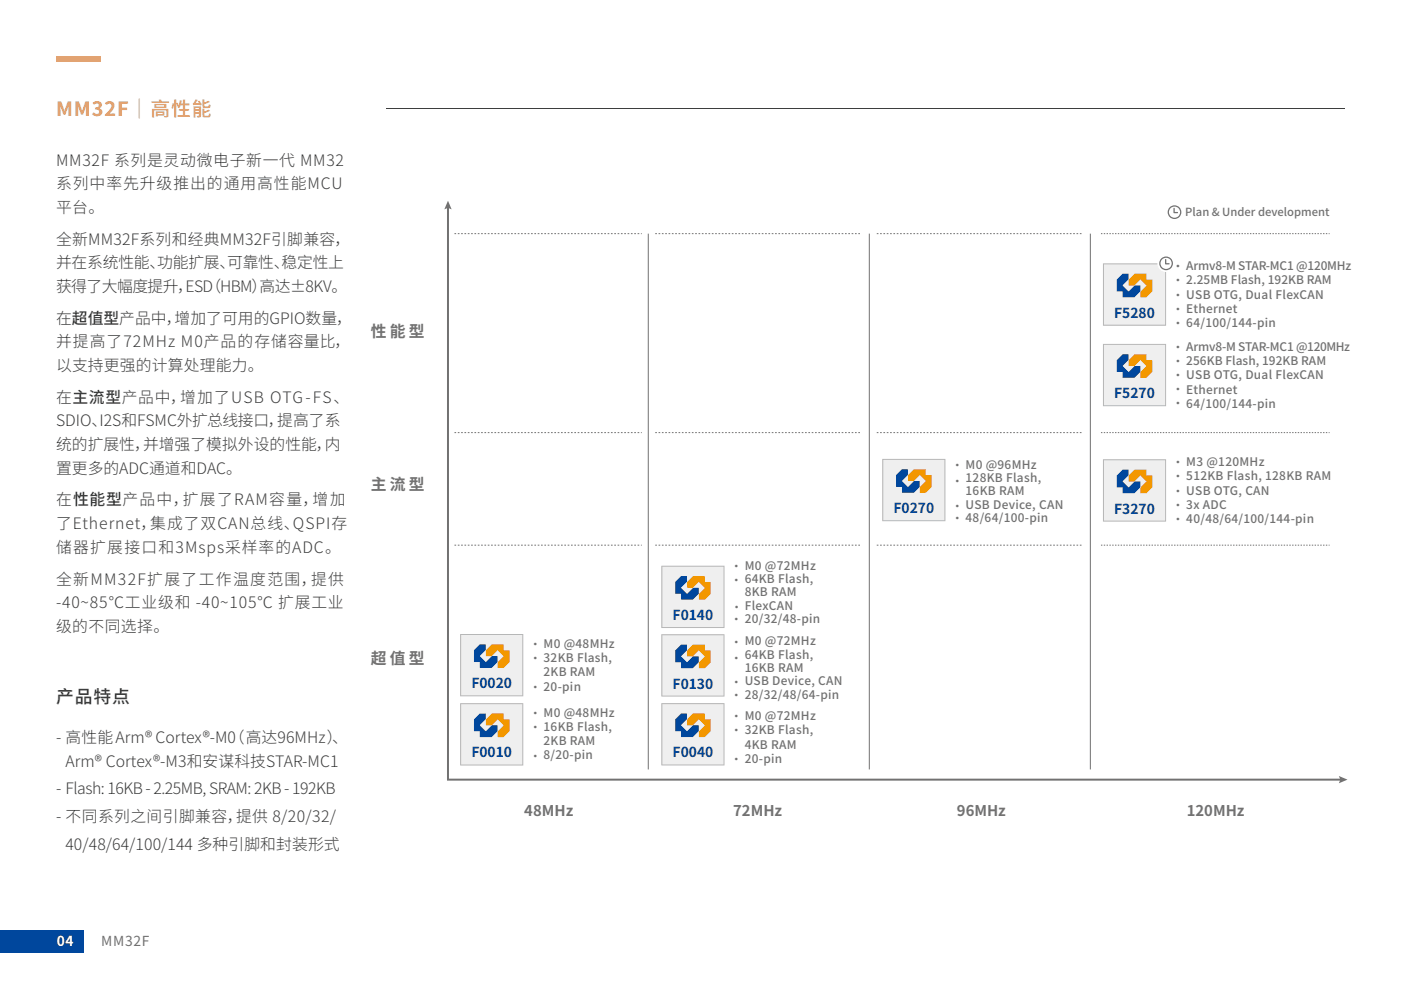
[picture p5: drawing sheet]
<svg xmlns="http://www.w3.org/2000/svg" width="250mm" height="176mm" viewBox="0 0 250 176" stroke-linecap="round" stroke-linejoin="round" font-family="sans-serif">
<defs><g id="words">
<text font-size="3.5" fill="#f19669" x="10" y="20.7">MM32F｜高性能</text>
<text font-size="3.2" fill="#3d3e3e" x="10" y="125.5">产品特点</text>
<g font-size="2.8" fill="#3d3e3e">
<text x="10" y="29.6">MM32F 系列是灵动微电子新一代 MM32</text>
<text x="10" y="33.8">系列中率先升级推出的通用高性能MCU</text>
<text x="10" y="38">平台。</text>
<text x="10" y="43.7">全新MM32F系列和经典MM32F引脚兼容，</text>
<text x="10" y="47.9">并在系统性能、</text>
<text x="28" y="47.9">功能扩展、</text>
<text x="40.5" y="47.9">可靠性、</text>
<text x="50.2" y="47.9">稳定性上</text>
<text x="10" y="52.1">获得了大幅度提升，</text>
<text x="33.1" y="52.1">ESD</text>
<text x="36.6" y="52.1">（HBM）</text>
<text x="46.3" y="52.1">高达±8KV。</text>
<text x="10" y="57.8">在超值型产品中，增加了可用的GPIO数量，</text>
<text x="10" y="62">并提高了72MHz M0产品的存储容量比，</text>
<text x="10" y="66.2">以支持更强的计算处理能力。</text>
<text x="10" y="71.9">在主流型产品中，增加了USB OTG-FS、</text>
<text x="10" y="76.1">SDIO、</text>
<text x="17.8" y="76.1">I2S和FSMC外扩总线接口，提高了系</text>
<text x="10" y="80.4">统的扩展性，并增强了模拟外设的性能，内</text>
<text x="10" y="84.6">置更多的ADC通道和DAC。</text>
<text x="10" y="90.2">在性能型产品中，扩展了RAM容量，增加</text>
<text x="10" y="94.5">了Ethernet，集成了双CAN总线、QSPI存</text>
<text x="10" y="98.7">储器扩展接口和3Msps采样率的ADC。</text>
<text x="10" y="104.3">全新MM32F扩展了工作温度范围，提供</text>
<text x="10" y="108.6">-40~85℃工业级和 -40~105℃ 扩展工业</text>
<text x="10" y="112.8">级的不同选择。</text>
<text x="10" y="132.6">- 高性能Arm® Cortex®-M0</text>
<text x="11.7" y="136.9">Arm® Cortex®-M3和安谋科技STAR-MC1</text>
<text x="40.8" y="132.6">（高达96MHz）</text>
<text x="59.3" y="132.6">、</text>
<text x="10" y="141.8">- Flash: 16KB - 2.25MB, SRAM: 2KB - 192KB</text>
<text x="10" y="146.7">- 不同系列之间引脚兼容，提供 8/20/32/</text>
<text x="11.7" y="151.7">40/48/64/100/144 多种引脚和封装形式</text>
</g>
<g font-size="2.8" fill="#727171">
<text x="208.8" y="48.6">•</text>
<text x="208.8" y="51.1">•</text>
<text x="208.8" y="53.7">•</text>
<text x="208.8" y="56.2">•</text>
<text x="208.8" y="58.7">•</text>
<text x="66.2" y="60.1">性 能 型</text>
<text x="208.8" y="63">•</text>
<text x="208.8" y="65.5">•</text>
<text x="208.8" y="68">•</text>
<text x="208.8" y="70.6">•</text>
<text x="208.8" y="73.1">•</text>
<text x="208.8" y="83.6">•</text>
<text x="66.2" y="87.5">主 流 型</text>
<text x="169.4" y="84.1">•</text>
<text x="169.4" y="86.9">•</text>
<text x="208.8" y="86.1">•</text>
<text x="208.8" y="88.7">•</text>
<text x="169.4" y="91.3">•</text>
<text x="169.4" y="93.5">•</text>
<text x="208.8" y="91.2">•</text>
<text x="208.8" y="93.7">•</text>
<text x="130" y="102.1">•</text>
<text x="130" y="104.6">•</text>
<text x="130" y="111.5">•</text>
<text x="130" y="109.3">•</text>
<text x="66.2" y="118.6">超 值 型</text>
<text x="94.1" y="116">•</text>
<text x="94.1" y="118.6">•</text>
<text x="130" y="115.6">•</text>
<text x="130" y="118.4">•</text>
<text x="94.1" y="123.7">•</text>
<text x="130" y="122.9">•</text>
<text x="130" y="125.1">•</text>
<text x="94.1" y="128.3">•</text>
<text x="94.1" y="130.8">•</text>
<text x="130" y="128.9">•</text>
<text x="130" y="131.5">•</text>
<text x="94.1" y="135.9">•</text>
<text x="130" y="136.6">•</text>
</g>
<g font-size="2.6" fill="#727171">
<text x="93.6" y="145.7">48MHz</text>
<text x="130.8" y="145.7">72MHz</text>
<text x="170.8" y="145.7">96MHz</text>
<text x="211.8" y="145.7">120MHz</text>
</g>
<g font-size="2.5" fill="#00479d">
<text x="198.8" y="56.7">F5280</text>
<text x="198.8" y="71.1">F5270</text>
<text x="159.4" y="91.6">F0270</text>
<text x="198.8" y="91.7">F3270</text>
<text x="120" y="110.7">F0140</text>
<text x="84.1" y="122.9">F0020</text>
<text x="120" y="122.9">F0130</text>
<text x="84.1" y="135.2">F0010</text>
<text x="120" y="135.2">F0040</text>
</g>
<text font-size="2.5" fill="#fff" x="10.2" y="168.9">04</text>
<text font-size="2.5" fill="#727171" x="18.1" y="168.9">MM32F</text>
<g font-size="2.1" fill="#727171">
<text x="211.7" y="48.2">Armv8-M STAR-MC1 @120MHz</text>
<text x="211.7" y="50.8">2.25MB Flash, 192KB RAM</text>
<text x="211.7" y="53.3">USB OTG, Dual FlexCAN</text>
<text x="211.7" y="55.9">Ethernet</text>
<text x="211.7" y="58.4">64/100/144-pin</text>
<text x="211.7" y="62.6">Armv8-M STAR-MC1 @120MHz</text>
<text x="211.7" y="65.1">256KB Flash, 192KB RAM</text>
<text x="211.7" y="67.7">USB OTG, Dual FlexCAN</text>
<text x="211.7" y="70.3">Ethernet</text>
<text x="211.7" y="72.7">64/100/144-pin</text>
<text x="172.3" y="83.7">M0 @96MHz</text>
<text x="211.7" y="83.2">M3 @120MHz</text>
<text x="172.3" y="86.1">128KB Flash,</text>
<text x="172.3" y="88.4">16KB RAM</text>
<text x="211.7" y="85.8">512KB Flash, 128KB RAM</text>
<text x="211.7" y="88.3">USB OTG, CAN</text>
<text x="172.3" y="90.8">USB Device, CAN</text>
<text x="172.3" y="93.2">48/64/100-pin</text>
<text x="211.7" y="90.8">3x ADC</text>
<text x="211.7" y="93.3">40/48/64/100/144-pin</text>
<text x="132.9" y="101.7">M0 @72MHz</text>
<text x="132.9" y="104.1">64KB Flash,</text>
<text x="132.9" y="106.4">8KB RAM</text>
<text x="132.9" y="108.8">FlexCAN</text>
<text x="132.9" y="111.2">20/32/48-pin</text>
<text x="97" y="115.6">M0 @48MHz</text>
<text x="97" y="118.2">32KB Flash,</text>
<text x="132.9" y="115.2">M0 @72MHz</text>
<text x="132.9" y="117.6">64KB Flash,</text>
<text x="132.9" y="119.9">16KB RAM</text>
<text x="97" y="120.7">2KB RAM</text>
<text x="97" y="123.3">20-pin</text>
<text x="132.9" y="122.4">USB Device, CAN</text>
<text x="132.9" y="124.7">28/32/48/64-pin</text>
<text x="97" y="127.9">M0 @48MHz</text>
<text x="97" y="130.5">16KB Flash,</text>
<text x="132.9" y="128.6">M0 @72MHz</text>
<text x="132.9" y="131.1">32KB Flash,</text>
<text x="97" y="133">2KB RAM</text>
<text x="97" y="135.6">8/20-pin</text>
<text x="132.9" y="133.6">4KB RAM</text>
<text x="132.9" y="136.2">20-pin</text>
</g>
<text font-size="2" fill="#727171" x="211.5" y="38.5">Plan &amp; Under development</text>
</g></defs>
<path d="M10 10h8v1h-8z" fill="#f19669"/>
<path d="M69 19.4h171" fill="none" stroke="#3d3e3e" stroke-width=".18"/>
<path d="M79.9 36.9v102.3h159.5" fill="none" stroke="#727171" stroke-width=".35"/>
<g fill="#727171">
<path d="M79.9 35.8l.7 1.6-.7-.3-.6 .3z"/>
<path d="M238.9 138.5l1.6 .7-1.6 .6 .3-.6z"/>
</g>
<path d="M81.1 41.7h33.4M116.9 41.7h36.8M156.5 41.7h36.8M196.5 41.7h40.8M81.1 77.2h33.4M116.9 77.2h36.8M156.5 77.2h36.8M196.5 77.2h40.8M81.1 97.3h33.4M116.9 97.3h36.8M156.5 97.3h36.8M196.5 97.3h40.8" fill="none" stroke="#727171" stroke-width=".18" stroke-dasharray=".3" stroke-linecap="butt"/>
<path d="M157.5 82h11.1v10.9h-11.1z" fill-rule="evenodd" fill="#efefef"/>
<path d="M157.4 81.9v11.1h11.3v-11.1zM157.6 82.1h10.9v10.8h-10.9z" fill="#b5b6b6"/>
<path d="M159.9 84.8l1.1-1h1v1l-1.1 1.1 1.1 1 1.1-1h1v1l-1 1.1h-2.1v-1.1h-1.1z" fill-rule="evenodd" fill="#00479d"/>
<path d="M163.1 83.8h2.1v1h1v2.1l-1 1.1h-1.1v-1l1.1-1.1-1.1-1.1-1.1 1.1h-1v-1.1z" fill-rule="evenodd" fill="#f39700"/>
<path d="M196.9 82.1h11.1v10.9h-11.1z" fill-rule="evenodd" fill="#efefef"/>
<path d="M196.8 82v11.1h11.3v-11.1zM197 82.2h10.9v10.7h-10.9z" fill="#b5b6b6"/>
<path d="M200.3 83.8h1.1v1l-1.1 1.1 1.1 1.1 1.1-1.1h1v1.1l-1.1 1h-2.1v-1h-1v-2.1z" fill-rule="evenodd" fill="#00479d"/>
<path d="M202.5 83.8h2.1v1.1h1v2.1l-1 1h-1.1v-1l1.1-1.1-1.1-1.1-1.1 1.1h-1v-1z" fill-rule="evenodd" fill="#f39700"/>
<path d="M118.1 113.3h11.1v11h-11.1z" fill-rule="evenodd" fill="#efefef"/>
<path d="M118 113.2v11.1h11.3v-11.1zM118.2 113.4h10.9v10.8h-10.9z" fill="#b5b6b6"/>
<path d="M120.5 116.1l1-1h1.1v1l-1.1 1.1 1.1 1 1.1-1h1v1l-1.1 1.1h-2.1v-1.1h-1z" fill-rule="evenodd" fill="#00479d"/>
<path d="M123.7 115.1h2.1v1h1v2.1l-1 1.1h-1.1v-1l1.1-1.1-1.1-1.1-1.1 1.1h-1v-1.1z" fill-rule="evenodd" fill="#f39700"/>
<path d="M118.1 101.1h11.1v10.9h-11.1z" fill-rule="evenodd" fill="#efefef"/>
<path d="M118 101v11.1h11.3v-11.1zM118.2 101.2h10.9v10.7h-10.9z" fill="#b5b6b6"/>
<path d="M121.5 102.8h1.1v1l-1.1 1.1 1.1 1.1 1.1-1.1h1v1.1l-1.1 1h-2.1v-1h-1v-2.1z" fill-rule="evenodd" fill="#00479d"/>
<path d="M123.7 102.8h2.1v1.1h1v2.1l-1 1h-1.1v-1l1.1-1.1-1.1-1.1-1.1 1.1h-1v-1z" fill-rule="evenodd" fill="#f39700"/>
<path d="M118.1 125.6h11.1v10.9h-11.1z" fill-rule="evenodd" fill="#efefef"/>
<path d="M118 125.5v11.1h11.3v-11.1zM118.2 125.7h10.9v10.8h-10.9z" fill="#b5b6b6"/>
<path d="M121.5 127.4h1.1v1l-1.1 1.1 1.1 1 1.1-1h1v1l-1.1 1.1h-2.1v-1.1h-1v-2.1z" fill-rule="evenodd" fill="#00479d"/>
<path d="M123.7 127.4h2.1v1h1v2.1l-1 1.1h-1.1v-1l1.1-1.1-1.1-1.1-1.1 1.1h-1v-1.1z" fill-rule="evenodd" fill="#f39700"/>
<path d="M115.7 41.7v95.6M155.1 41.7v95.6M194.6 41.7v95.6" fill="none" stroke="#727171" stroke-width=".18"/>
<path d="M-.1 166h15.1v4h-15.1z" fill="#00479d"/>
<path d="M196.9 61.5h11.1v10.9h-11.1z" fill-rule="evenodd" fill="#efefef"/>
<path d="M196.8 61.4v11.1h11.3v-11.1zM197 61.6h10.9v10.7h-10.9z" fill="#b5b6b6"/>
<path d="M200.3 63.2h1.1v1l-1.1 1.1 1.1 1.1 1.1-1.1h1v1.1l-1.1 1h-2.1v-1h-1v-2.1z" fill-rule="evenodd" fill="#00479d"/>
<path d="M202.5 63.2h2.1v1.1h1v2.1l-1 1h-1.1v-1l1.1-1.1-1.1-1-1.1 1h-1v-1z" fill-rule="evenodd" fill="#f39700"/>
<path d="M196.9 47.1h11.1v10.9h-11.1z" fill-rule="evenodd" fill="#efefef"/>
<path d="M196.8 47v11.1h11.3v-11.1zM197 47.2h10.9v10.8h-10.9z" fill="#b5b6b6"/>
<path d="M199.3 49.9l1-1h1.1v1l-1.1 1 1.1 1.1 1.1-1h1v1l-1.1 1.1h-2.1v-1.1h-1z" fill-rule="evenodd" fill="#00479d"/>
<path d="M202.5 48.9h2.1v1h1v2.1l-1 1.1h-1.1v-1l1.1-1.1-1.1-1.1-1.1 1.1h-1v-1.1z" fill-rule="evenodd" fill="#f39700"/>
<circle cx="208.1" cy="47" r="1.17" fill="#fff"/>
<circle cx="208.1" cy="47" r="1.17" fill="none" stroke="#fff" stroke-width=".33"/>
<path d="M207.2 47a.85 .85 0 0 0 1.7 0 .85 .85 0 0 0-1.7 0zM206.7 47a1.4 1.4 0 0 1 2.8 0 1.4 1.4 0 0 1-2.8 0z" fill="#727171"/>
<path d="M207.4 47a.7 .7 0 0 1 1.4 0 .7 .7 0 0 1-1.4 0zM206.5 47a1.55 1.55 0 0 0 3.1 0 1.55 1.55 0 0 0-3.1 0zM207.1 47a1 1 0 0 0 2 0 1 1 0 0 0-2 0zM206.9 47a1.23 1.23 0 0 1 2.4 0 1.23 1.23 0 0 1-2.4 0z" fill="#fff"/>
<path d="M207.9 46.3h.2v.7h.5l.1 .2h-.8z" fill="#727171"/>
<circle cx="209.6" cy="37.9" r="1.17" fill="#fff"/>
<circle cx="209.6" cy="37.9" r="1.17" fill="none" stroke="#fff" stroke-width=".33"/>
<path d="M208.7 37.9a.85 .85 0 0 0 1.7 0 .85 .85 0 0 0-1.7 0zM208.2 37.9a1.4 1.4 0 0 1 2.8 0 1.4 1.4 0 0 1-2.8 0z" fill="#727171"/>
<path d="M208.9 37.9a.7 .7 0 0 1 1.4 0 .7 .7 0 0 1-1.4 0zM208 37.9a1.55 1.55 0 0 0 3.1 0 1.55 1.55 0 0 0-3.1 0zM208.6 37.9a1 1 0 0 0 2 0 1 1 0 0 0-2 0zM208.4 37.9a1.23 1.23 0 0 1 2.4 0 1.23 1.23 0 0 1-2.4 0z" fill="#fff"/>
<path d="M209.4 37.1l.2 .1v.6h.5l.1 .2h-.8z" fill="#727171"/>
<path d="M82.2 113.3h11.1v10.9h-11.1z" fill-rule="evenodd" fill="#efefef"/>
<path d="M82.1 113.2v11.1h11.3v-11.1zM82.3 113.3h10.9v10.8h-10.9z" fill="#b5b6b6"/>
<path d="M84.6 116.1l1-1.1h1.1v1l-1.1 1.1 1.1 1.1 1.1-1.1h1v1.1l-1.1 1h-2.1v-1h-1z" fill-rule="evenodd" fill="#00479d"/>
<path d="M87.8 115h2.1v1.1h1v2.1l-1 1h-1.1v-1l1.1-1.1-1.1-1.1-1.1 1.1h-1v-1z" fill-rule="evenodd" fill="#f39700"/>
<path d="M82.2 125.6h11.1v11h-11.1z" fill-rule="evenodd" fill="#efefef"/>
<path d="M82.1 125.5v11.1h11.3v-11.1zM82.3 125.7h10.9v10.8h-10.9z" fill="#b5b6b6"/>
<path d="M84.6 128.4l1-1h1.1v1l-1.1 1.1 1.1 1.1 1.1-1.1h1v1l-1.1 1.1h-2.1v-1.1h-1z" fill-rule="evenodd" fill="#00479d"/>
<path d="M87.8 127.4h2.1v1h1v2.1l-1 1.1h-1.1v-1l1.1-1.1-1.1-1.1-1.1 1.1h-1v-1.1z" fill-rule="evenodd" fill="#f39700"/>
<use href="#words"/>
</svg>
